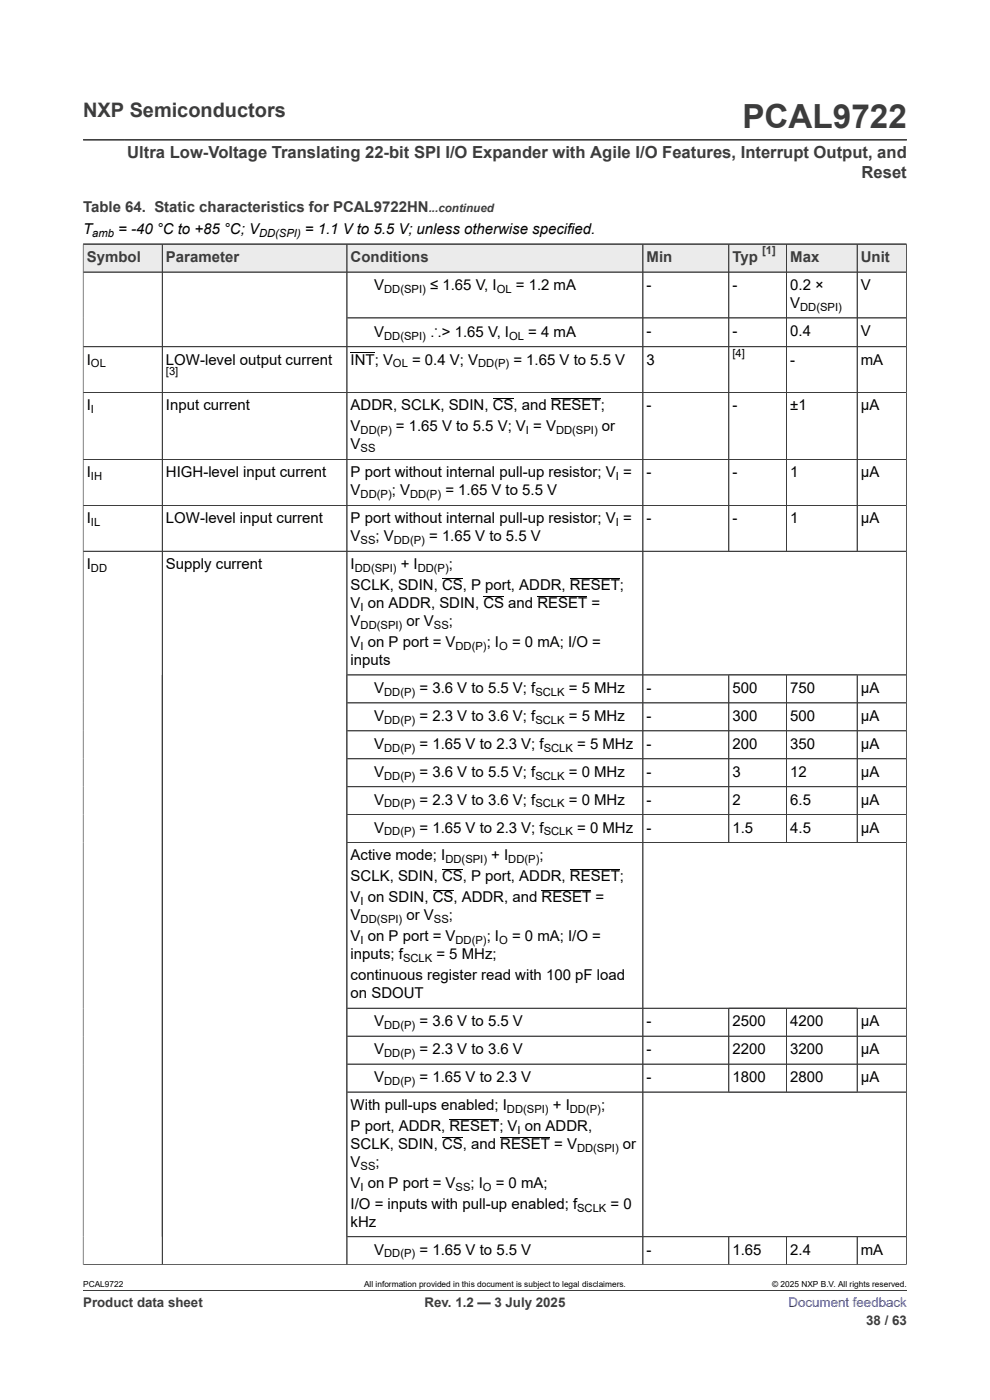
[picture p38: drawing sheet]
<svg xmlns="http://www.w3.org/2000/svg" width="210mm" height="297mm" viewBox="0 0 210 297" stroke-linecap="round" stroke-linejoin="round" font-family="sans-serif">
<defs><g id="words">
<text font-size="7.1" fill="#3c3c3c" x="157.5" y="27.2">PCAL9722</text>
<text font-size="4.2" fill="#3c3c3c" x="17.6" y="24.8">NXP Semiconductors</text>
<g font-size="3.5" fill="#3c3c3c">
<text x="27" y="33.5">Ultra Low-Voltage Translating 22-bit SPI I/O Expander with Agile I/O Features, Interrupt Output, and</text>
<text x="182.8" y="37.7">Reset</text>
</g>
<g font-size="3.2" fill="#3c3c3c">
<text x="17.6" y="45.1">Table 64. Static characteristics for PCAL9722HN</text>
<text x="18.4" y="55.6">Symbol</text>
<text x="35.2" y="55.6">Parameter</text>
<text x="74.4" y="55.6">Conditions</text>
<text x="137.2" y="55.6">Min</text>
<text x="155.4" y="55.6">Typ</text>
<text x="167.6" y="55.6">Max</text>
<text x="182.6" y="55.6">Unit</text>
</g>
<g font-size="3.2">
<text x="17.6" y="49.6">T</text>
<text x="25.1" y="49.6">= -40 °C to +85 °C; V</text>
<text x="64.7" y="49.6">= 1.1 V to 5.5 V; unless otherwise specified.</text>
<text x="79.4" y="61.5">V</text>
<text x="91.2" y="61.5">≤ 1.65 V, I</text>
<text x="109.4" y="61.5">= 1.2 mA</text>
<text x="137.2" y="61.5">-</text>
<text x="155.4" y="61.5">-</text>
<text x="167.6" y="61.5">0.2 ×</text>
<text x="167.6" y="65.3">V</text>
<text x="182.6" y="61.5">V</text>
<text x="79.4" y="71.4">V</text>
<text x="91.2" y="71.4">∴&gt; 1.65 V, I</text>
<text x="112.1" y="71.4">= 4 mA</text>
<text x="137.2" y="71.2">-</text>
<text x="155.4" y="71.2">-</text>
<text x="167.6" y="71.2">0.4</text>
<text x="182.6" y="71.2">V</text>
<text x="18.4" y="77.3">I</text>
<text x="35.2" y="77.3">LOW-level output current</text>
<text x="74.4" y="77.3">INT; V</text>
<text x="87.4" y="77.3">= 0.4 V; V</text>
<text x="108.9" y="77.3">= 1.65 V to 5.5 V</text>
<text x="137.2" y="77.3">3</text>
<text x="167.6" y="77.3">-</text>
<text x="182.6" y="77.3">mA</text>
<text x="18.4" y="87.1">I</text>
<text x="35.2" y="87.1">Input current</text>
<text x="74.4" y="87.1">ADDR, SCLK, SDIN, CS, and RESET;</text>
<text x="137.2" y="87.1">-</text>
<text x="155.4" y="87.1">-</text>
<text x="167.6" y="87.1">±1</text>
<text x="182.6" y="87.1">μA</text>
<text x="74.4" y="91.5">V</text>
<text x="74.4" y="95.3">V</text>
<text x="84" y="91.5">= 1.65 V to 5.5 V; V = V</text>
<text x="127.7" y="91.5">or</text>
<text x="18.4" y="101.3">I</text>
<text x="35.2" y="101.3">HIGH-level input current</text>
<text x="74.4" y="101.3">P port without internal pull-up resistor; V =</text>
<text x="137.2" y="101.3">-</text>
<text x="155.4" y="101.3">-</text>
<text x="167.6" y="101.3">1</text>
<text x="182.6" y="101.3">μA</text>
<text x="74.4" y="105.1">V</text>
<text x="83.1" y="105.1">; V</text>
<text x="94.5" y="105.1">= 1.65 V to 5.5 V</text>
<text x="18.4" y="111">I</text>
<text x="35.2" y="111">LOW-level input current</text>
<text x="74.4" y="111">P port without internal pull-up resistor; V =</text>
<text x="137.2" y="111">-</text>
<text x="155.4" y="111">-</text>
<text x="167.6" y="111">1</text>
<text x="182.6" y="111">μA</text>
<text x="74.4" y="114.8">V</text>
<text x="79.7" y="114.8">; V</text>
<text x="91" y="114.8">= 1.65 V to 5.5 V</text>
<text x="18.4" y="120.7">I</text>
<text x="35.2" y="120.7">Supply current</text>
<text x="74.4" y="120.7">I</text>
<text x="74.4" y="125.2">SCLK, SDIN, CS, P port, ADDR, RESET;</text>
<text x="85" y="120.7">+ I</text>
<text x="95.2" y="120.7">;</text>
<text x="74.4" y="129">V on ADDR, SDIN, CS and RESET =</text>
<text x="74.4" y="132.8">V</text>
<text x="74.4" y="137.2">V on P port = V</text>
<text x="86.2" y="132.8">or V</text>
<text x="95.2" y="132.8">;</text>
<text x="103.2" y="137.2">; I</text>
<text x="108.6" y="137.2">= 0 mA; I/O =</text>
<text x="74.4" y="141">inputs</text>
<text x="79.4" y="147">V</text>
<text x="89" y="147">= 3.6 V to 5.5 V; f</text>
<text x="120.7" y="147">= 5 MHz</text>
<text x="137.2" y="147">-</text>
<text x="155.4" y="147">500</text>
<text x="167.6" y="147">750</text>
<text x="182.6" y="147">μA</text>
<text x="79.4" y="152.9">V</text>
<text x="89" y="152.9">= 2.3 V to 3.6 V; f</text>
<text x="120.7" y="152.9">= 5 MHz</text>
<text x="137.2" y="152.9">-</text>
<text x="155.4" y="152.9">300</text>
<text x="167.6" y="152.9">500</text>
<text x="182.6" y="152.9">μA</text>
<text x="79.4" y="158.8">V</text>
<text x="89" y="158.8">= 1.65 V to 2.3 V; f</text>
<text x="122.4" y="158.8">= 5 MHz</text>
<text x="137.2" y="158.8">-</text>
<text x="155.4" y="158.8">200</text>
<text x="167.6" y="158.8">350</text>
<text x="182.6" y="158.8">μA</text>
<text x="79.4" y="164.8">V</text>
<text x="89" y="164.8">= 3.6 V to 5.5 V; f</text>
<text x="120.7" y="164.8">= 0 MHz</text>
<text x="137.2" y="164.8">-</text>
<text x="155.4" y="164.8">3</text>
<text x="167.6" y="164.8">12</text>
<text x="182.6" y="164.8">μA</text>
<text x="79.4" y="170.7">V</text>
<text x="89" y="170.7">= 2.3 V to 3.6 V; f</text>
<text x="120.7" y="170.7">= 0 MHz</text>
<text x="137.2" y="170.7">-</text>
<text x="155.4" y="170.7">2</text>
<text x="167.6" y="170.7">6.5</text>
<text x="182.6" y="170.7">μA</text>
<text x="79.4" y="176.6">V</text>
<text x="89" y="176.6">= 1.65 V to 2.3 V; f</text>
<text x="122.4" y="176.6">= 0 MHz</text>
<text x="137.2" y="176.6">-</text>
<text x="155.4" y="176.6">1.5</text>
<text x="167.6" y="176.6">4.5</text>
<text x="182.6" y="176.6">μA</text>
<text x="74.4" y="182.5">Active mode; I</text>
<text x="104.2" y="182.5">+ I</text>
<text x="114.4" y="182.5">;</text>
<text x="74.4" y="187">SCLK, SDIN, CS, P port, ADDR, RESET;</text>
<text x="74.4" y="191.4">V on SDIN, CS, ADDR, and RESET =</text>
<text x="74.4" y="195.2">V</text>
<text x="86.2" y="195.2">or V</text>
<text x="95.2" y="195.2">;</text>
<text x="74.4" y="199.7">V on P port = V</text>
<text x="74.4" y="203.5">inputs; f</text>
<text x="92.6" y="203.5">= 5 MHz;</text>
<text x="103.2" y="199.7">; I</text>
<text x="108.6" y="199.7">= 0 mA; I/O =</text>
<text x="74.4" y="207.9">continuous register read with 100 pF load</text>
<text x="74.4" y="211.7">on SDOUT</text>
<text x="79.4" y="217.7">V</text>
<text x="89" y="217.7">= 3.6 V to 5.5 V</text>
<text x="137.2" y="217.7">-</text>
<text x="155.4" y="217.7">2500</text>
<text x="167.6" y="217.7">4200</text>
<text x="182.6" y="217.7">μA</text>
<text x="79.4" y="223.6">V</text>
<text x="89" y="223.6">= 2.3 V to 3.6 V</text>
<text x="137.2" y="223.6">-</text>
<text x="155.4" y="223.6">2200</text>
<text x="167.6" y="223.6">3200</text>
<text x="182.6" y="223.6">μA</text>
<text x="79.4" y="229.5">V</text>
<text x="89" y="229.5">= 1.65 V to 2.3 V</text>
<text x="137.2" y="229.5">-</text>
<text x="155.4" y="229.5">1800</text>
<text x="167.6" y="229.5">2800</text>
<text x="182.6" y="229.5">μA</text>
<text x="74.4" y="235.5">With pull-ups enabled; I</text>
<text x="74.4" y="239.9">P port, ADDR, RESET; V on ADDR,</text>
<text x="117.3" y="235.5">+ I</text>
<text x="127.5" y="235.5">;</text>
<text x="74.4" y="243.7">SCLK, SDIN, CS, and RESET = V</text>
<text x="132.1" y="243.7">or</text>
<text x="74.4" y="247.5">V</text>
<text x="74.4" y="252">V on P port = V</text>
<text x="79.7" y="247.5">;</text>
<text x="99.8" y="252">; I</text>
<text x="105.2" y="252">= 0 mA;</text>
<text x="74.4" y="256.4">I/O = inputs with pull-up enabled; f</text>
<text x="129.5" y="256.4">= 0</text>
<text x="74.4" y="260.2">kHz</text>
<text x="79.4" y="266.1">V</text>
<text x="89" y="266.1">= 1.65 V to 5.5 V</text>
<text x="137.2" y="266.1">-</text>
<text x="155.4" y="266.1">1.65</text>
<text x="167.6" y="266.1">2.4</text>
<text x="182.6" y="266.1">mA</text>
</g>
<g font-size="2.8" fill="#3c3c3c">
<text x="17.6" y="277.3">Product data sheet</text>
<text x="90.1" y="277.3">Rev. 1.2 — 3 July 2025</text>
<text x="183.7" y="281">38 / 63</text>
</g>
<text font-size="2.8" fill="#00f" x="167.3" y="277.3">Document feedback</text>
<text font-size="2.5" fill="#3c3c3c" x="90.9" y="45.1">...continued</text>
<g font-size="2.4">
<text x="19.6" y="50.2">amb</text>
<text x="54.9" y="50.2">DD(SPI)</text>
<text x="81.5" y="62.1">DD(SPI)</text>
<text x="105.4" y="62.1">OL</text>
<text x="169.7" y="65.9">DD(SPI)</text>
<text x="19.3" y="78">OL</text>
<text x="81.5" y="72">DD(SPI)</text>
<text x="83.4" y="78">OL</text>
<text x="101.4" y="78">DD(P)</text>
<text x="108" y="72">OL</text>
<text x="155.4" y="75.7">[4]</text>
<text x="35.2" y="79.5">[3]</text>
<text x="19.3" y="87.7">I</text>
<text x="76.5" y="92.1">DD(P)</text>
<text x="76.5" y="95.9">SS</text>
<text x="111.6" y="92.1">I</text>
<text x="117.9" y="92.1">DD(SPI)</text>
<text x="19.3" y="101.9">IH</text>
<text x="130.6" y="101.9">I</text>
<text x="76.5" y="105.7">DD(P)</text>
<text x="87" y="105.7">DD(P)</text>
<text x="19.3" y="111.6">IL</text>
<text x="130.6" y="111.6">I</text>
<text x="76.5" y="115.4">SS</text>
<text x="83.5" y="115.4">DD(P)</text>
<text x="19.3" y="121.3">DD</text>
<text x="75.3" y="121.3">DD(SPI)</text>
<text x="88.6" y="121.3">DD(P)</text>
<text x="76.5" y="129.6">I</text>
<text x="76.5" y="133.4">DD(SPI)</text>
<text x="76.5" y="137.9">I</text>
<text x="92" y="133.4">SS</text>
<text x="96.6" y="137.9">DD(P)</text>
<text x="105.9" y="137.9">O</text>
<text x="81.5" y="147.6">DD(P)</text>
<text x="113.6" y="147.6">SCLK</text>
<text x="81.5" y="153.5">DD(P)</text>
<text x="113.6" y="153.5">SCLK</text>
<text x="81.5" y="159.4">DD(P)</text>
<text x="115.3" y="159.4">SCLK</text>
<text x="81.5" y="165.4">DD(P)</text>
<text x="113.6" y="165.4">SCLK</text>
<text x="81.5" y="171.3">DD(P)</text>
<text x="113.6" y="171.3">SCLK</text>
<text x="81.5" y="177.2">DD(P)</text>
<text x="115.3" y="177.2">SCLK</text>
<text x="94.5" y="183.2">DD(SPI)</text>
<text x="107.8" y="183.2">DD(P)</text>
<text x="76.5" y="192">I</text>
<text x="76.5" y="195.9">DD(SPI)</text>
<text x="92" y="195.9">SS</text>
<text x="76.5" y="200.3">I</text>
<text x="96.6" y="200.3">DD(P)</text>
<text x="105.9" y="200.3">O</text>
<text x="85.5" y="204.1">SCLK</text>
<text x="81.5" y="218.3">DD(P)</text>
<text x="81.5" y="224.2">DD(P)</text>
<text x="81.5" y="230.1">DD(P)</text>
<text x="107.5" y="236.1">DD(SPI)</text>
<text x="120.9" y="236.1">DD(P)</text>
<text x="109.8" y="240.5">I</text>
<text x="122.4" y="244.3">DD(SPI)</text>
<text x="76.5" y="248.1">SS</text>
<text x="76.5" y="252.6">I</text>
<text x="96.6" y="252.6">SS</text>
<text x="102.4" y="252.6">O</text>
<text x="122.4" y="257">SCLK</text>
<text x="81.5" y="266.8">DD(P)</text>
</g>
<text font-size="2.4" fill="#3c3c3c" x="161.7" y="53.9">[1]</text>
<g font-size="1.8">
<text x="17.6" y="273.1">PCAL9722</text>
<text x="77.2" y="273.1">All information provided in this document is subject to legal disclaimers.</text>
<text x="163.8" y="273.1">© 2025 NXP B.V. All rights reserved.</text>
</g>
</g></defs>
<path d="M17.6 29.7h174.8M17.6 51.8h174.7" fill="none" stroke="#3c3c3c" stroke-width=".21"/>
<path d="M17.7 51.9h16.7v5.7h-16.7z" fill="#ebebeb"/>
<path d="M17.6 51.8h16.8v5.9h-16.8z" fill="none" stroke="#3c3c3c" stroke-width=".21"/>
<path d="M34.5 51.9h39v5.7h-39z" fill="#ebebeb"/>
<path d="M34.4 51.8h39.2v5.9h-39.2z" fill="none" stroke="#3c3c3c" stroke-width=".21"/>
<path d="M73.7 51.9h62.6v5.7h-62.6z" fill="#ebebeb"/>
<path d="M73.6 51.8h62.8v5.9h-62.8z" fill="none" stroke="#3c3c3c" stroke-width=".21"/>
<path d="M136.4 51.9h18.1v5.7h-18.1z" fill="#ebebeb"/>
<path d="M136.4 51.8h18.2v5.9h-18.2z" fill="none" stroke="#3c3c3c" stroke-width=".21"/>
<path d="M154.7 51.9h12.1v5.7h-12.1z" fill="#ebebeb"/>
<path d="M154.6 51.8h12.2v5.9h-12.2z" fill="none" stroke="#3c3c3c" stroke-width=".21"/>
<path d="M166.9 51.9h14.9v5.7h-14.9z" fill="#ebebeb"/>
<path d="M166.8 51.8h15v5.9h-15z" fill="none" stroke="#3c3c3c" stroke-width=".21"/>
<path d="M181.9 51.9h10.3v5.7h-10.3z" fill="#ebebeb"/>
<g fill="none" stroke="#3c3c3c" stroke-width=".21">
<path d="M17.6 51.8h174.7v216.6M17.6 51.9v216.5M34.4 51.9v216.4M73.6 51.9v216.4M136.4 51.9v216.4M154.6 51.9v65M166.8 51.9v65M181.8 51.8v65.1M192.3 57.7h-174.7M17.6 73.6h174.7M73.6 67.5h118.7M17.6 83.3h174.7"/>
<path d="M17.6 97.5h174.7M17.6 107.2h174.7M17.6 116.9h174.7M73.6 149.1h118.7M154.6 143.2v35.6M166.8 143.2v35.6M181.8 143.2v35.6M192.3 143.2h-118.7M192.3 155h-118.7M73.6 161h118.7M73.6 166.9h118.7M73.6 178.8h118.7"/>
<path d="M192.3 172.8h-118.7M73.6 213.9h118.7M73.6 219.8h118.7M154.6 213.9v17.8M166.8 213.9v17.8M181.8 213.9v17.8M73.6 231.7h118.7M192.3 225.7h-118.7M17.6 273.8h174.8M73.6 262.4h118.7M154.6 262.4v5.9M166.8 262.4v5.9"/>
<path d="M181.8 262.4v5.9M192.3 268.3h-174.7"/>
</g>
<g fill="none" stroke="#000" stroke-width=".21">
<path d="M74.4 74.8h5.1M104.5 84.6h4.4M116.9 84.6h10.5M93.8 122.7h4.4M102.5 126.5h4.4M114 126.5h10.6M120.9 122.7h10.6M91.8 188.9h4.4M93.8 184.5h4.4M114.9 188.9h10.5M120.9 184.5h10.6M95.4 237.4h10.5"/>
<path d="M93.8 241.2h4.4M106.1 241.2h10.6"/>
</g>
<use href="#words"/>
</svg>
